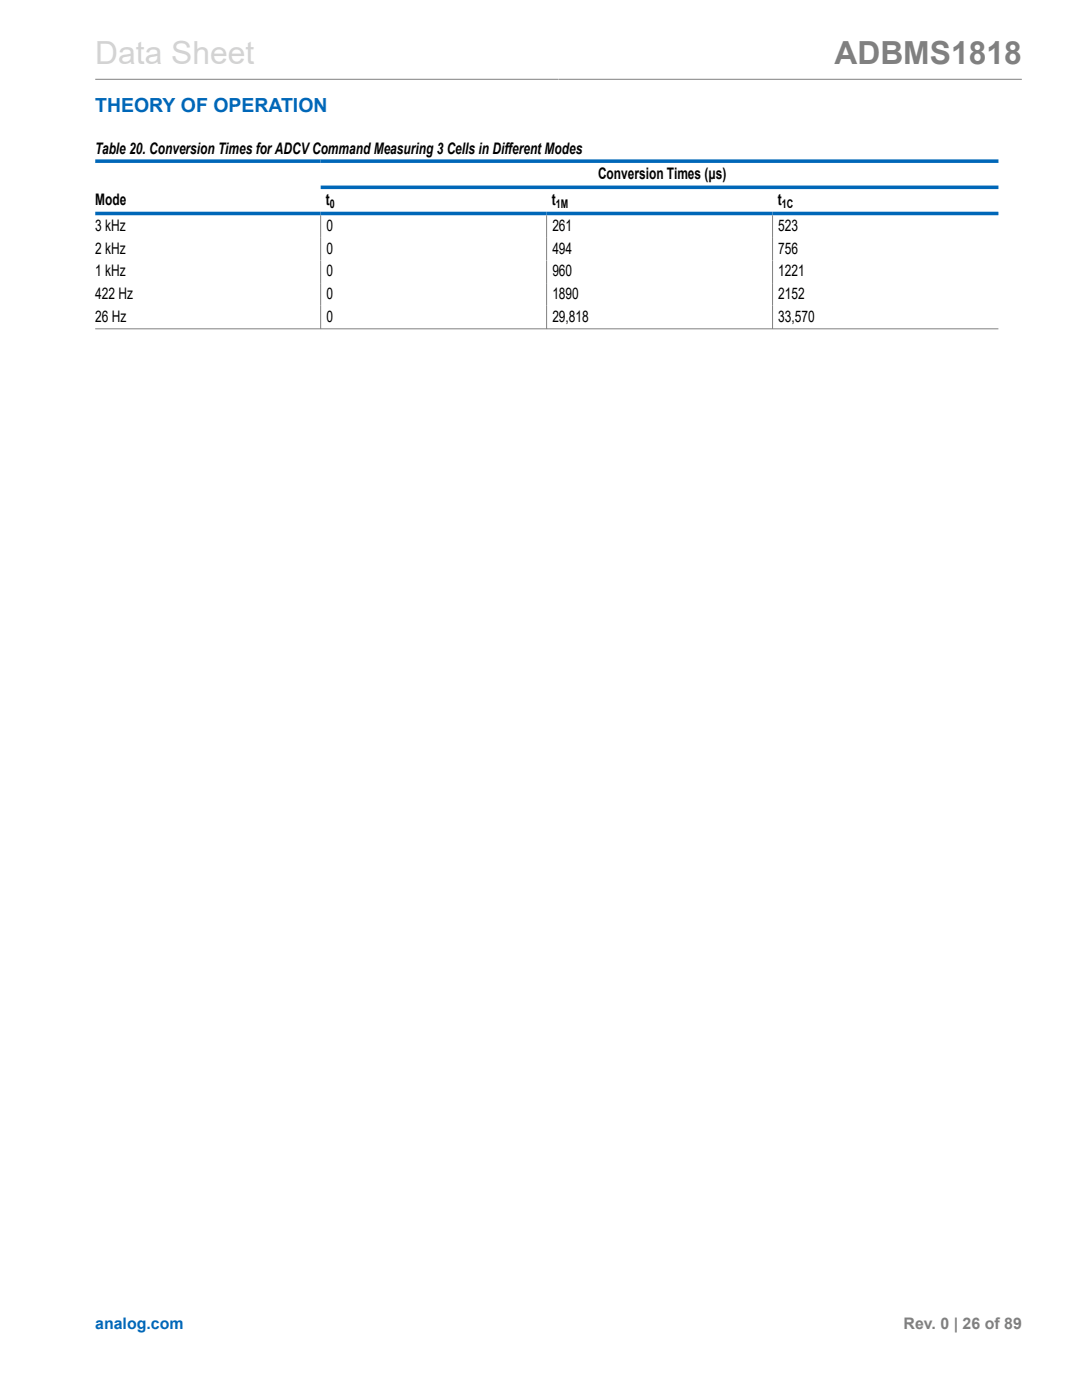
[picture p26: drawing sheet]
<svg xmlns="http://www.w3.org/2000/svg" width="216mm" height="279mm" viewBox="0 0 216 279" stroke-linecap="round" stroke-linejoin="round" font-family="sans-serif">
<defs><g id="words">
<text font-size="6.3" fill="#d3d3d3" x="19" y="12.7">Data Sheet</text>
<text font-size="6.3" fill="#808080" x="166.5" y="12.7">ADBMS1818</text>
<text font-size="3.9" fill="#0067b8" x="19" y="22.3">THEORY OF OPERATION</text>
<g font-size="3.2">
<text x="19" y="30.8">Table 20. Conversion Times for ADCV Command Measuring 3 Cells in Different Modes</text>
<text x="119.3" y="35.7">Conversion Times (μs)</text>
<text x="19" y="40.9">Mode</text>
<text x="65" y="40.9">t</text>
<text x="110.1" y="40.9">t</text>
<text x="155.2" y="40.9">t</text>
<text x="19" y="46.1">3 kHz</text>
<text x="65.1" y="46.1">0</text>
<text x="110.2" y="46.1">261</text>
<text x="155.3" y="46.1">523</text>
<text x="19" y="50.6">2 kHz</text>
<text x="65.1" y="50.6">0</text>
<text x="110.2" y="50.6">494</text>
<text x="155.3" y="50.6">756</text>
<text x="19" y="55.2">1 kHz</text>
<text x="19" y="59.7">422 Hz</text>
<text x="65.1" y="55.2">0</text>
<text x="65.1" y="59.7">0</text>
<text x="110.2" y="55.2">960</text>
<text x="110.2" y="59.7">1890</text>
<text x="155.3" y="55.2">1221</text>
<text x="155.3" y="59.7">2152</text>
<text x="19" y="64.2">26 Hz</text>
<text x="65.1" y="64.2">0</text>
<text x="110.2" y="64.2">29,818</text>
<text x="155.3" y="64.2">33,570</text>
</g>
<text font-size="3.2" fill="#0067b8" x="19" y="265.3">analog.com</text>
<text font-size="3.2" fill="#808080" x="180.3" y="265.3">Rev. 0 | 26 of 89</text>
<g font-size="2.4">
<text x="65.8" y="41.5">0</text>
<text x="110.9" y="41.5">1M</text>
<text x="156" y="41.5">1C</text>
</g>
</g></defs>
<path d="M19 15.8h184.9M64 43v22.7M109.1 43v22.7M154.2 43v22.7M19 65.6h180.2" fill="none" stroke="#808080" stroke-width=".2"/>
<path d="M19 32.2h180.2M64 37.4h135.2M199.2 42.6h-180.2" fill="none" stroke="#0067b8" stroke-width=".71"/>
<use href="#words"/>
</svg>
